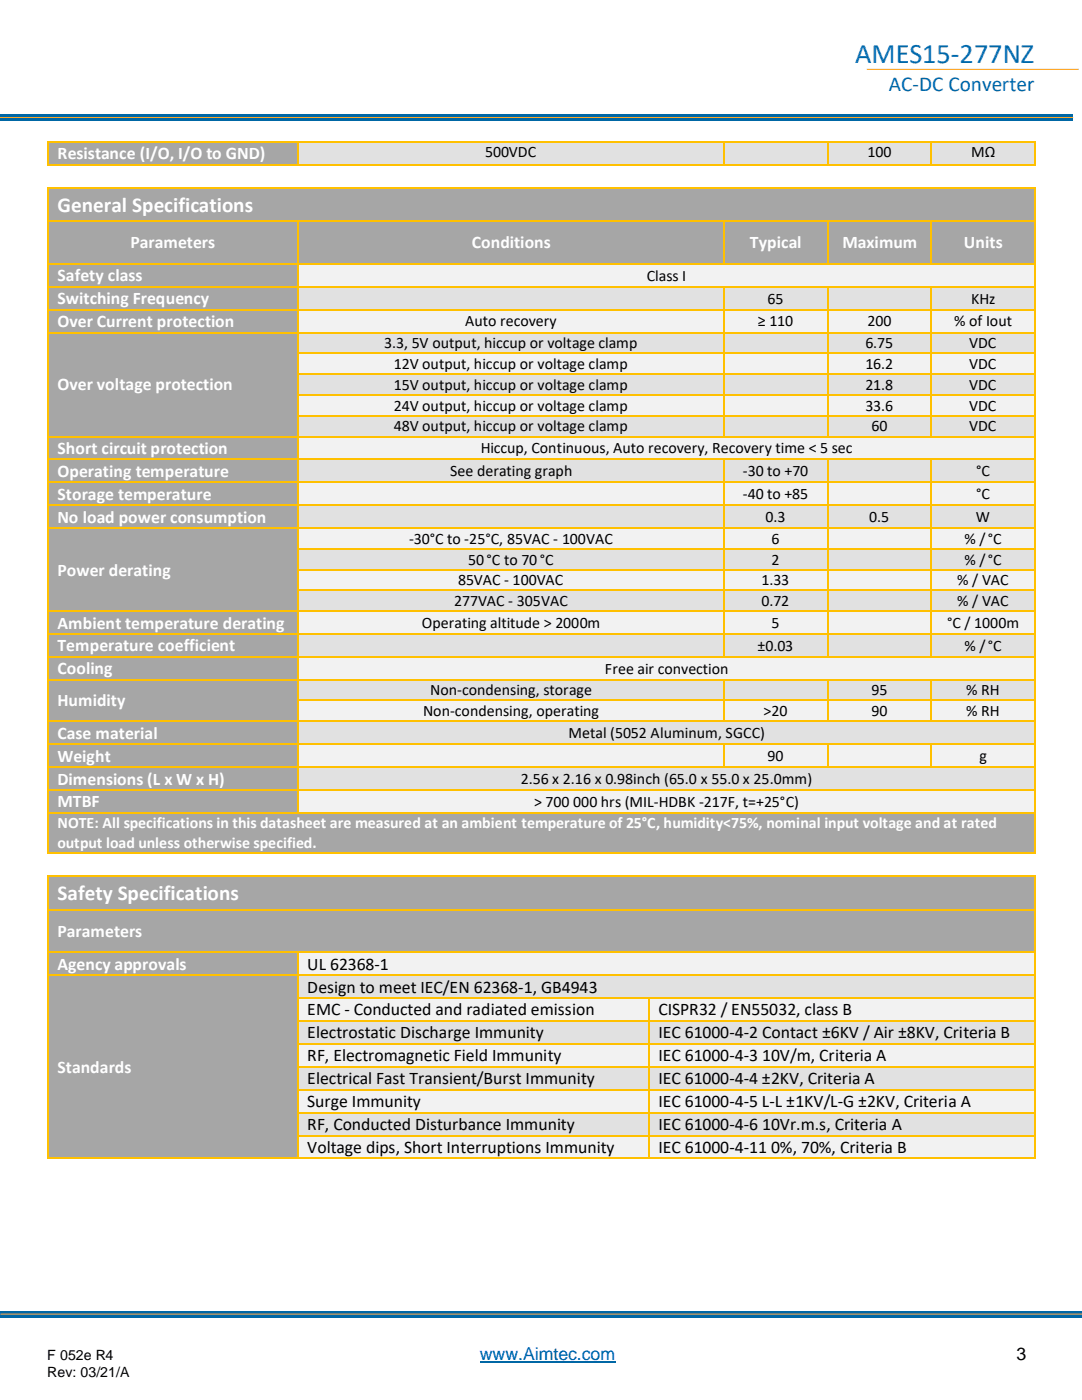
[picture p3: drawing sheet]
<svg xmlns="http://www.w3.org/2000/svg" width="216mm" height="279mm" viewBox="0 0 216 279" stroke-linecap="round" stroke-linejoin="round" font-family="sans-serif">
<defs><g id="words">
<text font-size="5.6" fill="#0070c0" x="170.6" y="12.6">AMES15-277NZ</text>
<text font-size="4.2" fill="#0b68a3" x="177.3" y="18.1">AC-DC Converter</text>
<g font-size="4.2" fill="#fff">
<text x="11.5" y="42.3">General Specifications</text>
<text x="11.5" y="179.6">Safety Specifications</text>
</g>
<g font-size="3.5" fill="#fff">
<text x="11.5" y="31.8">Resistance (I/O, I/O to GND)</text>
<text x="26" y="49.6">Parameters</text>
<text x="94.1" y="49.6">Conditions</text>
<text x="149.6" y="49.6">Typical</text>
<text x="168.1" y="49.6">Maximum</text>
<text x="192.3" y="49.6">Units</text>
<text x="11.5" y="56.1">Safety class</text>
<text x="11.5" y="60.7">Switching Frequency</text>
<text x="11.5" y="65.3">Over Current protection</text>
<text x="11.5" y="77.9">Over voltage protection</text>
<text x="11.5" y="90.5">Short circuit protection</text>
<text x="11.5" y="95.1">Operating temperature</text>
<text x="11.5" y="99.7">Storage temperature</text>
<text x="11.5" y="104.3">No load power consumption</text>
<text x="11.5" y="114.9">Power derating</text>
<text x="11.5" y="125.5">Ambient temperature derating</text>
<text x="11.5" y="130">Temperature coefficient</text>
<text x="11.5" y="134.5">Cooling</text>
<text x="11.5" y="141">Humidity</text>
<text x="11.5" y="147.4">Case material</text>
<text x="11.5" y="152">Weight</text>
<text x="11.5" y="156.6">Dimensions (L x W x H)</text>
<text x="11.5" y="161.1">MTBF</text>
<text x="11.5" y="187">Parameters</text>
<text x="11.5" y="193.6">Agency approvals</text>
<text x="11.5" y="214.1">Standards</text>
</g>
<g font-size="3.5">
<text x="61.3" y="193.6">UL 62368-1</text>
<text x="61.3" y="198.1">Design to meet IEC/EN 62368-1, GB4943</text>
<text x="61.3" y="202.6">EMC - Conducted and radiated emission</text>
<text x="131.4" y="202.6">CISPR32 / EN55032, class B</text>
<text x="61.3" y="207.2">Electrostatic Discharge Immunity</text>
<text x="131.4" y="207.2">IEC 61000-4-2 Contact ±6KV / Air ±8KV, Criteria B</text>
<text x="61.3" y="211.8">RF, Electromagnetic Field Immunity</text>
<text x="131.4" y="211.8">IEC 61000-4-3 10V/m, Criteria A</text>
<text x="61.3" y="216.4">Electrical Fast Transient/Burst Immunity</text>
<text x="61.3" y="221">Surge Immunity</text>
<text x="131.4" y="216.4">IEC 61000-4-4 ±2KV, Criteria A</text>
<text x="131.4" y="221">IEC 61000-4-5 L-L ±1KV/L-G ±2KV, Criteria A</text>
<text x="61.3" y="225.6">RF, Conducted Disturbance Immunity</text>
<text x="131.4" y="225.6">IEC 61000-4-6 10Vr.m.s, Criteria A</text>
<text x="61.3" y="230.1">Voltage dips, Short Interruptions Immunity</text>
<text x="131.4" y="230.1">IEC 61000-4-11 0%, 70%, Criteria B</text>
<text x="202.8" y="271.4">3</text>
</g>
<text font-size="3.5" fill="#00f" x="95.7" y="271.4">www.Aimtec.com</text>
<g font-size="3.2">
<text x="96.8" y="31.4">500VDC</text>
<text x="173.1" y="31.4">100</text>
<text x="193.8" y="31.4">MΩ</text>
<text x="129.1" y="56">Class I</text>
<text x="92.8" y="65.1">Auto recovery</text>
<text x="151.2" y="65.1">≥ 110</text>
<text x="153.2" y="60.6">65</text>
<text x="173.1" y="65.1">200</text>
<text x="190.4" y="65.1">% of Iout</text>
<text x="193.8" y="60.6">KHz</text>
<text x="76.7" y="69.5">3.3, 5V output, hiccup or voltage clamp</text>
<text x="172.7" y="69.5">6.75</text>
<text x="193.4" y="69.5">VDC</text>
<text x="78.6" y="73.7">12V output, hiccup or voltage clamp</text>
<text x="78.6" y="77.8">15V output, hiccup or voltage clamp</text>
<text x="172.7" y="73.7">16.2</text>
<text x="172.7" y="77.8">21.8</text>
<text x="193.4" y="73.7">VDC</text>
<text x="193.4" y="77.8">VDC</text>
<text x="78.6" y="82">24V output, hiccup or voltage clamp</text>
<text x="172.7" y="82">33.6</text>
<text x="193.4" y="82">VDC</text>
<text x="78.6" y="86.1">48V output, hiccup or voltage clamp</text>
<text x="173.9" y="86.1">60</text>
<text x="193.4" y="86.1">VDC</text>
<text x="89.8" y="95">See derating graph</text>
<text x="95.9" y="90.4">Hiccup, Continuous, Auto recovery, Recovery time &lt; 5 sec</text>
<text x="148.2" y="95">-30 to +70</text>
<text x="194.8" y="95">°C</text>
<text x="148.2" y="99.6">-40 to +85</text>
<text x="194.8" y="99.6">°C</text>
<text x="152.7" y="104.2">0.3</text>
<text x="173.5" y="104.2">0.5</text>
<text x="194.7" y="104.2">W</text>
<text x="81.6" y="108.5">-30°C to -25°C, 85VAC - 100VAC</text>
<text x="93.4" y="112.7">50°C to 70°C</text>
<text x="154" y="108.5">6</text>
<text x="154" y="112.7">2</text>
<text x="192.4" y="108.5">% /°C</text>
<text x="192.4" y="112.7">% /°C</text>
<text x="91.4" y="116.8">85VAC - 100VAC</text>
<text x="151.9" y="116.8">1.33</text>
<text x="191" y="116.8">% / VAC</text>
<text x="84.2" y="125.3">Operating altitude &gt; 2000m</text>
<text x="90.6" y="120.9">277VAC - 305VAC</text>
<text x="151.9" y="120.9">0.72</text>
<text x="154" y="125.3">5</text>
<text x="189" y="125.3">°C / 1000m</text>
<text x="191" y="120.9">% / VAC</text>
<text x="151.1" y="129.9">±0.03</text>
<text x="192.4" y="129.9">% /°C</text>
<text x="120.7" y="134.5">Free air convection</text>
<text x="84.4" y="142.9">Non-condensing, operating</text>
<text x="85.8" y="138.8">Non-condensing, storage</text>
<text x="152.4" y="142.9">&gt;20</text>
<text x="173.9" y="138.8">95</text>
<text x="173.9" y="142.9">90</text>
<text x="192.8" y="138.8">% RH</text>
<text x="192.8" y="142.9">% RH</text>
<text x="113.5" y="147.3">Metal (5052 Aluminum, SGCC)</text>
<text x="153.2" y="151.8">90</text>
<text x="195.4" y="151.8">g</text>
<text x="103.9" y="156.4">2.56 x 2.16 x 0.98inch (65.0 x 55.0 x 25.0mm)</text>
<text x="106.6" y="161">&gt; 700 000 hrs (MIL-HDBK -217F, t=+25°C)</text>
</g>
<g font-size="3.2" fill="#fff">
<text x="11.5" y="165.3">NOTE: All specifications in this datasheet are measured at an ambient temperature of 25°C, humidity&lt;75%, nominal input voltage and at rated</text>
<text x="11.5" y="169.2">output load unless otherwise specified.</text>
</g>
<g font-size="2.8">
<text x="9.4" y="271.4">F 052e R4</text>
<text x="9.4" y="274.7">Rev: 03/21/A</text>
</g>
</g></defs>
<path d="M95.7 271.9h27.1" fill="none" stroke="#00f" stroke-width=".26"/>
<path d="M-.1 22.8h214.3v1.3h-214.3z" fill-rule="evenodd" fill="#0067a5"/>
<path d="M172.9 13.8h42.3M-.1 23.4h214.3" fill="none" stroke="#ffa829" stroke-width=".2"/>
<path d="M.1 261.6h215.8v1.3h-215.8z" fill-rule="evenodd" fill="#0067a5"/>
<path d="M.1 262.3h215.8" fill="none" stroke="#ffa829" stroke-width=".2"/>
<g fill="#a6a6a6">
<path d="M9.7 28.4h49.7v4.3h-49.7z" fill-rule="evenodd"/>
<path d="M11.5 28.4h46.1v4.3h-46.1z" fill-rule="evenodd"/>
</g>
<g fill="#e1e1e1">
<path d="M59.6 28.4h84.7v4.3h-84.7z" fill-rule="evenodd"/>
<path d="M61.4 28.4h81.2v3.9h-81.2z" fill-rule="evenodd"/>
<path d="M144.6 28.4h20.5v4.3h-20.5z" fill-rule="evenodd"/>
<path d="M146.4 28.4h16.9v3.9h-16.9z" fill-rule="evenodd"/>
<path d="M165.3 28.4h20.4v4.3h-20.4z" fill-rule="evenodd"/>
<path d="M167.1 28.4h16.9v3.9h-16.9z" fill-rule="evenodd"/>
<path d="M186 28.4h20.5v4.3h-20.5z" fill-rule="evenodd"/>
<path d="M187.8 28.4h16.8v3.9h-16.8z" fill-rule="evenodd"/>
</g>
<g fill="#ffc000">
<path d="M9.4 28.1h.3v.3h-.3z" fill-rule="evenodd"/>
<path d="M9.4 28.1h.3v.3h-.3z" fill-rule="evenodd"/>
</g>
<path d="M9.7 28.3h49.7" fill="none" stroke="#ffc000" stroke-width=".26"/>
<path d="M59.4 28.1h.2v.3h-.2z" fill-rule="evenodd" fill="#ffc000"/>
<path d="M59.6 28.3h84.7" fill="none" stroke="#ffc000" stroke-width=".26"/>
<path d="M144.3 28.1h.3v.3h-.3z" fill-rule="evenodd" fill="#ffc000"/>
<path d="M144.6 28.3h20.5" fill="none" stroke="#ffc000" stroke-width=".26"/>
<path d="M165.1 28.1h.2v.3h-.2z" fill-rule="evenodd" fill="#ffc000"/>
<path d="M165.3 28.3h20.4" fill="none" stroke="#ffc000" stroke-width=".26"/>
<path d="M185.7 28.1h.3v.3h-.3z" fill-rule="evenodd" fill="#ffc000"/>
<path d="M186 28.3h20.4" fill="none" stroke="#ffc000" stroke-width=".26"/>
<g fill="#ffc000">
<path d="M206.4 28.1h.2v.3h-.2z" fill-rule="evenodd"/>
<path d="M206.4 28.1h.2v.3h-.2z" fill-rule="evenodd"/>
</g>
<path d="M9.6 28.4v4.3" fill="none" stroke="#ffc000" stroke-width=".26"/>
<g fill="#ffc000">
<path d="M9.4 32.7h.3v.3h-.3z" fill-rule="evenodd"/>
<path d="M9.4 32.7h.3v.3h-.3z" fill-rule="evenodd"/>
</g>
<path d="M9.7 32.9h49.7M59.5 28.4v4.3" fill="none" stroke="#ffc000" stroke-width=".26"/>
<path d="M59.4 32.7h.2v.3h-.2z" fill-rule="evenodd" fill="#ffc000"/>
<path d="M59.6 32.9h84.7M144.5 28.4v4.3" fill="none" stroke="#ffc000" stroke-width=".26"/>
<path d="M144.3 32.7h.3v.3h-.3z" fill-rule="evenodd" fill="#ffc000"/>
<path d="M144.6 32.9h20.5M165.2 28.4v4.3" fill="none" stroke="#ffc000" stroke-width=".26"/>
<path d="M165.1 32.7h.2v.3h-.2z" fill-rule="evenodd" fill="#ffc000"/>
<path d="M165.3 32.9h20.4M185.9 28.4v4.3" fill="none" stroke="#ffc000" stroke-width=".26"/>
<path d="M185.7 32.7h.3v.3h-.3z" fill-rule="evenodd" fill="#ffc000"/>
<path d="M186 32.9h20.4M206.5 28.4v4.3" fill="none" stroke="#ffc000" stroke-width=".26"/>
<g fill="#ffc000">
<path d="M206.4 32.7h.2v.3h-.2z" fill-rule="evenodd"/>
<path d="M206.4 32.7h.2v.3h-.2z" fill-rule="evenodd"/>
</g>
<g fill="#a6a6a6">
<path d="M9.7 37.6h196.8v6.4h-196.8z" fill-rule="evenodd"/>
<path d="M11.5 38.2h193.1v5.2h-193.1z" fill-rule="evenodd"/>
</g>
<g fill="#ffc000">
<path d="M9.4 37.3h.3v.3h-.3z" fill-rule="evenodd"/>
<path d="M9.4 37.3h.3v.3h-.3z" fill-rule="evenodd"/>
</g>
<path d="M9.7 37.4h196.7" fill="none" stroke="#ffc000" stroke-width=".26"/>
<g fill="#ffc000">
<path d="M206.4 37.3h.2v.3h-.2z" fill-rule="evenodd"/>
<path d="M206.4 37.3h.2v.3h-.2z" fill-rule="evenodd"/>
</g>
<path d="M9.6 37.6v6.4M206.5 37.6v6.4" fill="none" stroke="#ffc000" stroke-width=".26"/>
<g fill="#a6a6a6">
<path d="M9.7 44.3h49.7v8.2h-49.7z" fill-rule="evenodd"/>
<path d="M11.5 46.3h46.1v4.3h-46.1z" fill-rule="evenodd"/>
<path d="M59.6 44.3h84.7v8.2h-84.7z" fill-rule="evenodd"/>
<path d="M61.4 46.3h81.2v4.3h-81.2z" fill-rule="evenodd"/>
<path d="M144.6 44.3h20.5v8.2h-20.5z" fill-rule="evenodd"/>
<path d="M146.4 46.3h16.9v4.3h-16.9z" fill-rule="evenodd"/>
<path d="M165.3 44.3h20.4v8.2h-20.4z" fill-rule="evenodd"/>
<path d="M167.1 46.3h16.9v4.3h-16.9z" fill-rule="evenodd"/>
<path d="M186 44.3h20.5v8.2h-20.5z" fill-rule="evenodd"/>
<path d="M187.8 46.3h16.8v4.3h-16.8z" fill-rule="evenodd"/>
</g>
<path d="M9.4 44h.3v.3h-.3z" fill-rule="evenodd" fill="#ffc000"/>
<path d="M9.7 44.2h49.7" fill="none" stroke="#ffc000" stroke-width=".26"/>
<path d="M59.4 44h.2v.3h-.2z" fill-rule="evenodd" fill="#ffc000"/>
<path d="M59.6 44.2h84.7" fill="none" stroke="#ffc000" stroke-width=".26"/>
<path d="M144.3 44h.3v.3h-.3z" fill-rule="evenodd" fill="#ffc000"/>
<path d="M144.6 44.2h20.5" fill="none" stroke="#ffc000" stroke-width=".26"/>
<path d="M165.1 44h.2v.3h-.2z" fill-rule="evenodd" fill="#ffc000"/>
<path d="M165.3 44.2h20.4" fill="none" stroke="#ffc000" stroke-width=".26"/>
<path d="M185.7 44h.3v.3h-.3z" fill-rule="evenodd" fill="#ffc000"/>
<path d="M186 44.2h20.4" fill="none" stroke="#ffc000" stroke-width=".26"/>
<path d="M206.4 44h.2v.3h-.2z" fill-rule="evenodd" fill="#ffc000"/>
<path d="M9.6 44.3v8.2M59.5 44.3v8.2M144.5 44.3v8.2M165.2 44.3v8.2M185.9 44.3v8.2M206.5 44.3v8.2" fill="none" stroke="#ffc000" stroke-width=".26"/>
<g fill="#a6a6a6">
<path d="M9.7 52.8h49.7v4.3h-49.7z" fill-rule="evenodd"/>
<path d="M11.5 52.8h46.1v4.3h-46.1z" fill-rule="evenodd"/>
</g>
<g fill="#f2f2f2">
<path d="M59.6 52.8h146.9v4.3h-146.9z" fill-rule="evenodd"/>
<path d="M61.4 53h143.2v3.9h-143.2z" fill-rule="evenodd"/>
</g>
<path d="M9.4 52.5h.3v.3h-.3z" fill-rule="evenodd" fill="#ffc000"/>
<path d="M9.7 52.6h49.7" fill="none" stroke="#ffc000" stroke-width=".26"/>
<path d="M59.4 52.5h.2v.3h-.2z" fill-rule="evenodd" fill="#ffc000"/>
<path d="M59.6 52.6h84.7" fill="none" stroke="#ffc000" stroke-width=".26"/>
<path d="M144.3 52.5h.3v.3h-.3z" fill-rule="evenodd" fill="#ffc000"/>
<path d="M144.6 52.6h20.5" fill="none" stroke="#ffc000" stroke-width=".26"/>
<path d="M165.1 52.5h.2v.3h-.2z" fill-rule="evenodd" fill="#ffc000"/>
<path d="M165.3 52.6h20.4" fill="none" stroke="#ffc000" stroke-width=".26"/>
<path d="M185.7 52.5h.3v.3h-.3z" fill-rule="evenodd" fill="#ffc000"/>
<path d="M186 52.6h20.4" fill="none" stroke="#ffc000" stroke-width=".26"/>
<path d="M206.4 52.5h.2v.3h-.2z" fill-rule="evenodd" fill="#ffc000"/>
<path d="M9.6 52.8v4.3M59.5 52.8v4.3M206.5 52.8v4.3" fill="none" stroke="#ffc000" stroke-width=".26"/>
<g fill="#a6a6a6">
<path d="M9.7 57.3h49.7v4.4h-49.7z" fill-rule="evenodd"/>
<path d="M11.5 57.3h46.1v4.4h-46.1z" fill-rule="evenodd"/>
</g>
<g fill="#e1e1e1">
<path d="M59.6 57.3h84.7v4.4h-84.7z" fill-rule="evenodd"/>
<path d="M61.4 57.6h81.2v3.9h-81.2z" fill-rule="evenodd"/>
<path d="M144.6 57.3h20.5v4.4h-20.5z" fill-rule="evenodd"/>
<path d="M146.4 57.6h16.9v3.9h-16.9z" fill-rule="evenodd"/>
<path d="M165.3 57.3h20.4v4.4h-20.4z" fill-rule="evenodd"/>
<path d="M167.1 57.6h16.9v3.9h-16.9z" fill-rule="evenodd"/>
<path d="M186 57.3h20.5v4.4h-20.5z" fill-rule="evenodd"/>
<path d="M187.8 57.6h16.8v3.9h-16.8z" fill-rule="evenodd"/>
</g>
<path d="M9.4 57.1h.3v.2h-.3z" fill-rule="evenodd" fill="#ffc000"/>
<path d="M9.7 57.2h49.7" fill="none" stroke="#ffc000" stroke-width=".26"/>
<path d="M59.4 57.1h.2v.2h-.2z" fill-rule="evenodd" fill="#ffc000"/>
<path d="M59.6 57.2h84.7" fill="none" stroke="#ffc000" stroke-width=".26"/>
<path d="M144.3 57.1h.3v.2h-.3z" fill-rule="evenodd" fill="#ffc000"/>
<path d="M144.6 57.2h20.5" fill="none" stroke="#ffc000" stroke-width=".26"/>
<path d="M165.1 57.1h.2v.2h-.2z" fill-rule="evenodd" fill="#ffc000"/>
<path d="M165.3 57.2h20.4" fill="none" stroke="#ffc000" stroke-width=".26"/>
<path d="M185.7 57.1h.3v.2h-.3z" fill-rule="evenodd" fill="#ffc000"/>
<path d="M186 57.2h20.4" fill="none" stroke="#ffc000" stroke-width=".26"/>
<path d="M206.4 57.1h.2v.2h-.2z" fill-rule="evenodd" fill="#ffc000"/>
<path d="M9.6 57.3v4.4M59.5 57.3v4.4M144.5 57.3v4.4M165.2 57.3v4.4M185.9 57.3v4.4M206.5 57.3v4.4" fill="none" stroke="#ffc000" stroke-width=".26"/>
<g fill="#a6a6a6">
<path d="M9.7 61.9h49.7v4.4h-49.7z" fill-rule="evenodd"/>
<path d="M11.5 61.9h46.1v4.4h-46.1z" fill-rule="evenodd"/>
</g>
<g fill="#f2f2f2">
<path d="M59.6 61.9h84.7v4.4h-84.7z" fill-rule="evenodd"/>
<path d="M61.4 62.2h81.2v3.8h-81.2z" fill-rule="evenodd"/>
<path d="M144.6 61.9h20.5v4.4h-20.5z" fill-rule="evenodd"/>
<path d="M146.4 62.2h16.9v3.8h-16.9z" fill-rule="evenodd"/>
<path d="M165.3 61.9h20.4v4.4h-20.4z" fill-rule="evenodd"/>
<path d="M167.1 62.2h16.9v3.8h-16.9z" fill-rule="evenodd"/>
<path d="M186 61.9h20.5v4.4h-20.5z" fill-rule="evenodd"/>
<path d="M187.8 62.2h16.8v3.8h-16.8z" fill-rule="evenodd"/>
</g>
<path d="M9.4 61.7h.3v.2h-.3z" fill-rule="evenodd" fill="#ffc000"/>
<path d="M9.7 61.8h49.7" fill="none" stroke="#ffc000" stroke-width=".26"/>
<path d="M59.4 61.7h.2v.2h-.2z" fill-rule="evenodd" fill="#ffc000"/>
<path d="M59.6 61.8h84.7" fill="none" stroke="#ffc000" stroke-width=".26"/>
<path d="M144.3 61.7h.3v.2h-.3z" fill-rule="evenodd" fill="#ffc000"/>
<path d="M144.6 61.8h20.5" fill="none" stroke="#ffc000" stroke-width=".26"/>
<path d="M165.1 61.7h.2v.2h-.2z" fill-rule="evenodd" fill="#ffc000"/>
<path d="M165.3 61.8h20.4" fill="none" stroke="#ffc000" stroke-width=".26"/>
<path d="M185.7 61.7h.3v.2h-.3z" fill-rule="evenodd" fill="#ffc000"/>
<path d="M186 61.8h20.4" fill="none" stroke="#ffc000" stroke-width=".26"/>
<path d="M206.4 61.7h.2v.2h-.2z" fill-rule="evenodd" fill="#ffc000"/>
<path d="M9.6 61.9v4.4M59.5 61.9v4.4M144.5 61.9v4.4M165.2 61.9v4.4M185.9 61.9v4.4M206.5 61.9v4.4" fill="none" stroke="#ffc000" stroke-width=".26"/>
<g fill="#a6a6a6">
<path d="M9.7 66.5h49.7v20.5h-49.7z" fill-rule="evenodd"/>
<path d="M11.5 74.6h46.1v4.3h-46.1z" fill-rule="evenodd"/>
</g>
<g fill="#e1e1e1">
<path d="M59.6 66.5h84.7v3.9h-84.7z" fill-rule="evenodd"/>
<path d="M61.4 66.5h81.2v3.9h-81.2z" fill-rule="evenodd"/>
<path d="M144.6 66.5h20.5v3.9h-20.5z" fill-rule="evenodd"/>
<path d="M146.4 66.5h16.9v3.9h-16.9z" fill-rule="evenodd"/>
<path d="M165.3 66.5h20.4v3.9h-20.4z" fill-rule="evenodd"/>
<path d="M167.1 66.5h16.9v3.9h-16.9z" fill-rule="evenodd"/>
<path d="M186 66.5h20.5v3.9h-20.5z" fill-rule="evenodd"/>
<path d="M187.8 66.5h16.8v3.9h-16.8z" fill-rule="evenodd"/>
</g>
<path d="M9.4 66.3h.3v.2h-.3z" fill-rule="evenodd" fill="#ffc000"/>
<path d="M9.7 66.4h49.7" fill="none" stroke="#ffc000" stroke-width=".26"/>
<path d="M59.4 66.3h.2v.2h-.2z" fill-rule="evenodd" fill="#ffc000"/>
<path d="M59.6 66.4h84.7" fill="none" stroke="#ffc000" stroke-width=".26"/>
<path d="M144.3 66.3h.3v.2h-.3z" fill-rule="evenodd" fill="#ffc000"/>
<path d="M144.6 66.4h20.5" fill="none" stroke="#ffc000" stroke-width=".26"/>
<path d="M165.1 66.3h.2v.2h-.2z" fill-rule="evenodd" fill="#ffc000"/>
<path d="M165.3 66.4h20.4" fill="none" stroke="#ffc000" stroke-width=".26"/>
<path d="M185.7 66.3h.3v.2h-.3z" fill-rule="evenodd" fill="#ffc000"/>
<path d="M186 66.4h20.4" fill="none" stroke="#ffc000" stroke-width=".26"/>
<path d="M206.4 66.3h.2v.2h-.2z" fill-rule="evenodd" fill="#ffc000"/>
<path d="M9.6 66.5v3.9M59.5 66.5v3.9M144.5 66.5v3.9M165.2 66.5v3.9M185.9 66.5v3.9M206.5 66.5v3.9" fill="none" stroke="#ffc000" stroke-width=".26"/>
<g fill="#f2f2f2">
<path d="M59.6 70.7h84.7v3.9h-84.7z" fill-rule="evenodd"/>
<path d="M61.4 70.7h81.2v3.9h-81.2z" fill-rule="evenodd"/>
<path d="M144.6 70.7h20.5v3.9h-20.5z" fill-rule="evenodd"/>
<path d="M146.4 70.7h16.9v3.9h-16.9z" fill-rule="evenodd"/>
<path d="M165.3 70.7h20.4v3.9h-20.4z" fill-rule="evenodd"/>
<path d="M167.1 70.7h16.9v3.9h-16.9z" fill-rule="evenodd"/>
<path d="M186 70.7h20.5v3.9h-20.5z" fill-rule="evenodd"/>
<path d="M187.8 70.7h16.8v3.9h-16.8z" fill-rule="evenodd"/>
</g>
<g fill="#ffc000">
<path d="M9.4 70.4h.3v.3h-.3z" fill-rule="evenodd"/>
<path d="M59.4 70.4h.2v.3h-.2z" fill-rule="evenodd"/>
</g>
<path d="M59.6 70.5h84.7" fill="none" stroke="#ffc000" stroke-width=".26"/>
<path d="M144.3 70.4h.3v.3h-.3z" fill-rule="evenodd" fill="#ffc000"/>
<path d="M144.6 70.5h20.5" fill="none" stroke="#ffc000" stroke-width=".26"/>
<path d="M165.1 70.4h.2v.3h-.2z" fill-rule="evenodd" fill="#ffc000"/>
<path d="M165.3 70.5h20.4" fill="none" stroke="#ffc000" stroke-width=".26"/>
<path d="M185.7 70.4h.3v.3h-.3z" fill-rule="evenodd" fill="#ffc000"/>
<path d="M186 70.5h20.4" fill="none" stroke="#ffc000" stroke-width=".26"/>
<path d="M206.4 70.4h.2v.3h-.2z" fill-rule="evenodd" fill="#ffc000"/>
<path d="M9.6 70.7v3.9M59.5 70.7v3.9M144.5 70.7v3.9M165.2 70.7v3.9M185.9 70.7v3.9M206.5 70.7v3.9" fill="none" stroke="#ffc000" stroke-width=".26"/>
<g fill="#e1e1e1">
<path d="M59.6 74.8h84.7v3.9h-84.7z" fill-rule="evenodd"/>
<path d="M61.4 74.8h81.2v3.9h-81.2z" fill-rule="evenodd"/>
<path d="M144.6 74.8h20.5v3.9h-20.5z" fill-rule="evenodd"/>
<path d="M146.4 74.8h16.9v3.9h-16.9z" fill-rule="evenodd"/>
<path d="M165.3 74.8h20.4v3.9h-20.4z" fill-rule="evenodd"/>
<path d="M167.1 74.8h16.9v3.9h-16.9z" fill-rule="evenodd"/>
<path d="M186 74.8h20.5v3.9h-20.5z" fill-rule="evenodd"/>
<path d="M187.8 74.8h16.8v3.9h-16.8z" fill-rule="evenodd"/>
</g>
<g fill="#ffc000">
<path d="M9.4 74.6h.3v.2h-.3z" fill-rule="evenodd"/>
<path d="M59.4 74.6h.2v.2h-.2z" fill-rule="evenodd"/>
</g>
<path d="M59.6 74.7h84.7" fill="none" stroke="#ffc000" stroke-width=".26"/>
<path d="M144.3 74.6h.3v.2h-.3z" fill-rule="evenodd" fill="#ffc000"/>
<path d="M144.6 74.7h20.5" fill="none" stroke="#ffc000" stroke-width=".26"/>
<path d="M165.1 74.6h.2v.2h-.2z" fill-rule="evenodd" fill="#ffc000"/>
<path d="M165.3 74.7h20.4" fill="none" stroke="#ffc000" stroke-width=".26"/>
<path d="M185.7 74.6h.3v.2h-.3z" fill-rule="evenodd" fill="#ffc000"/>
<path d="M186 74.7h20.4" fill="none" stroke="#ffc000" stroke-width=".26"/>
<path d="M206.4 74.6h.2v.2h-.2z" fill-rule="evenodd" fill="#ffc000"/>
<path d="M9.6 74.8v3.9M59.5 74.8v3.9M144.5 74.8v3.9M165.2 74.8v3.9M185.9 74.8v3.9M206.5 74.8v3.9" fill="none" stroke="#ffc000" stroke-width=".26"/>
<g fill="#f2f2f2">
<path d="M59.6 79h84.7v3.8h-84.7z" fill-rule="evenodd"/>
<path d="M61.4 79h81.2v3.8h-81.2z" fill-rule="evenodd"/>
<path d="M144.6 79h20.5v3.8h-20.5z" fill-rule="evenodd"/>
<path d="M146.4 79h16.9v3.8h-16.9z" fill-rule="evenodd"/>
<path d="M165.3 79h20.4v3.8h-20.4z" fill-rule="evenodd"/>
<path d="M167.1 79h16.9v3.8h-16.9z" fill-rule="evenodd"/>
<path d="M186 79h20.5v3.8h-20.5z" fill-rule="evenodd"/>
<path d="M187.8 79h16.8v3.8h-16.8z" fill-rule="evenodd"/>
</g>
<g fill="#ffc000">
<path d="M9.4 78.7h.3v.3h-.3z" fill-rule="evenodd"/>
<path d="M59.4 78.7h.2v.3h-.2z" fill-rule="evenodd"/>
</g>
<path d="M59.6 78.8h84.7" fill="none" stroke="#ffc000" stroke-width=".26"/>
<path d="M144.3 78.7h.3v.3h-.3z" fill-rule="evenodd" fill="#ffc000"/>
<path d="M144.6 78.8h20.5" fill="none" stroke="#ffc000" stroke-width=".26"/>
<path d="M165.1 78.7h.2v.3h-.2z" fill-rule="evenodd" fill="#ffc000"/>
<path d="M165.3 78.8h20.4" fill="none" stroke="#ffc000" stroke-width=".26"/>
<path d="M185.7 78.7h.3v.3h-.3z" fill-rule="evenodd" fill="#ffc000"/>
<path d="M186 78.8h20.4" fill="none" stroke="#ffc000" stroke-width=".26"/>
<path d="M206.4 78.7h.2v.3h-.2z" fill-rule="evenodd" fill="#ffc000"/>
<path d="M9.6 79v3.8M59.5 79v3.8M144.5 79v3.8M165.2 79v3.8M185.9 79v3.8M206.5 79v3.8" fill="none" stroke="#ffc000" stroke-width=".26"/>
<g fill="#e1e1e1">
<path d="M59.6 83.1h84.7v3.9h-84.7z" fill-rule="evenodd"/>
<path d="M61.4 83.1h81.2v3.9h-81.2z" fill-rule="evenodd"/>
<path d="M144.6 83.1h20.5v3.9h-20.5z" fill-rule="evenodd"/>
<path d="M146.4 83.1h16.9v3.9h-16.9z" fill-rule="evenodd"/>
<path d="M165.3 83.1h20.4v3.9h-20.4z" fill-rule="evenodd"/>
<path d="M167.1 83.1h16.9v3.9h-16.9z" fill-rule="evenodd"/>
<path d="M186 83.1h20.5v3.9h-20.5z" fill-rule="evenodd"/>
<path d="M187.8 83.1h16.8v3.9h-16.8z" fill-rule="evenodd"/>
</g>
<g fill="#ffc000">
<path d="M9.4 82.8h.3v.3h-.3z" fill-rule="evenodd"/>
<path d="M59.4 82.8h.2v.3h-.2z" fill-rule="evenodd"/>
</g>
<path d="M59.6 83h84.7" fill="none" stroke="#ffc000" stroke-width=".26"/>
<path d="M144.3 82.8h.3v.3h-.3z" fill-rule="evenodd" fill="#ffc000"/>
<path d="M144.6 83h20.5" fill="none" stroke="#ffc000" stroke-width=".26"/>
<path d="M165.1 82.8h.2v.3h-.2z" fill-rule="evenodd" fill="#ffc000"/>
<path d="M165.3 83h20.4" fill="none" stroke="#ffc000" stroke-width=".26"/>
<path d="M185.7 82.8h.3v.3h-.3z" fill-rule="evenodd" fill="#ffc000"/>
<path d="M186 83h20.4" fill="none" stroke="#ffc000" stroke-width=".26"/>
<path d="M206.4 82.8h.2v.3h-.2z" fill-rule="evenodd" fill="#ffc000"/>
<path d="M9.6 83.1v3.9M59.5 83.1v3.9M144.5 83.1v3.9M165.2 83.1v3.9M185.9 83.1v3.9M206.5 83.1v3.9" fill="none" stroke="#ffc000" stroke-width=".26"/>
<g fill="#a6a6a6">
<path d="M9.7 87.3h49.7v4.2h-49.7z" fill-rule="evenodd"/>
<path d="M11.5 87.3h46.1v4.2h-46.1z" fill-rule="evenodd"/>
</g>
<g fill="#f2f2f2">
<path d="M59.6 87.3h146.9v4.2h-146.9z" fill-rule="evenodd"/>
<path d="M61.4 87.4h143.2v3.9h-143.2z" fill-rule="evenodd"/>
</g>
<path d="M9.4 87h.3v.3h-.3z" fill-rule="evenodd" fill="#ffc000"/>
<path d="M9.7 87.1h49.7" fill="none" stroke="#ffc000" stroke-width=".26"/>
<path d="M59.4 87h.2v.3h-.2z" fill-rule="evenodd" fill="#ffc000"/>
<path d="M59.6 87.1h84.7" fill="none" stroke="#ffc000" stroke-width=".26"/>
<path d="M144.3 87h.3v.3h-.3z" fill-rule="evenodd" fill="#ffc000"/>
<path d="M144.6 87.1h20.5" fill="none" stroke="#ffc000" stroke-width=".26"/>
<path d="M165.1 87h.2v.3h-.2z" fill-rule="evenodd" fill="#ffc000"/>
<path d="M165.3 87.1h20.4" fill="none" stroke="#ffc000" stroke-width=".26"/>
<path d="M185.7 87h.3v.3h-.3z" fill-rule="evenodd" fill="#ffc000"/>
<path d="M186 87.1h20.4" fill="none" stroke="#ffc000" stroke-width=".26"/>
<path d="M206.4 87h.2v.3h-.2z" fill-rule="evenodd" fill="#ffc000"/>
<path d="M9.6 87.3v4.2M59.5 87.3v4.2M206.5 87.3v4.2" fill="none" stroke="#ffc000" stroke-width=".26"/>
<g fill="#a6a6a6">
<path d="M9.7 91.8h49.7v4.3h-49.7z" fill-rule="evenodd"/>
<path d="M11.5 91.8h46.1v4.3h-46.1z" fill-rule="evenodd"/>
</g>
<g fill="#e1e1e1">
<path d="M59.6 91.8h84.7v4.3h-84.7z" fill-rule="evenodd"/>
<path d="M61.4 92h81.2v3.9h-81.2z" fill-rule="evenodd"/>
<path d="M144.6 91.8h20.5v4.3h-20.5z" fill-rule="evenodd"/>
<path d="M146.4 92h16.9v3.9h-16.9z" fill-rule="evenodd"/>
<path d="M165.3 91.8h20.4v4.3h-20.4z" fill-rule="evenodd"/>
<path d="M167.1 92h16.9v3.9h-16.9z" fill-rule="evenodd"/>
<path d="M186 91.8h20.5v4.3h-20.5z" fill-rule="evenodd"/>
<path d="M187.8 92h16.8v3.9h-16.8z" fill-rule="evenodd"/>
</g>
<path d="M9.4 91.5h.3v.3h-.3z" fill-rule="evenodd" fill="#ffc000"/>
<path d="M9.7 91.6h49.7" fill="none" stroke="#ffc000" stroke-width=".26"/>
<path d="M59.4 91.5h.2v.3h-.2z" fill-rule="evenodd" fill="#ffc000"/>
<path d="M59.6 91.6h84.7" fill="none" stroke="#ffc000" stroke-width=".26"/>
<path d="M144.3 91.5h.3v.3h-.3z" fill-rule="evenodd" fill="#ffc000"/>
<path d="M144.6 91.6h20.5" fill="none" stroke="#ffc000" stroke-width=".26"/>
<path d="M165.1 91.5h.2v.3h-.2z" fill-rule="evenodd" fill="#ffc000"/>
<path d="M165.3 91.6h20.4" fill="none" stroke="#ffc000" stroke-width=".26"/>
<path d="M185.7 91.5h.3v.3h-.3z" fill-rule="evenodd" fill="#ffc000"/>
<path d="M186 91.6h20.4" fill="none" stroke="#ffc000" stroke-width=".26"/>
<path d="M206.4 91.5h.2v.3h-.2z" fill-rule="evenodd" fill="#ffc000"/>
<path d="M9.6 91.8v4.3M59.5 91.8v4.3M144.5 91.8v4.3M165.2 91.8v4.3M185.9 91.8v4.3M206.5 91.8v4.3" fill="none" stroke="#ffc000" stroke-width=".26"/>
<g fill="#a6a6a6">
<path d="M9.7 96.3h49.7v4.4h-49.7z" fill-rule="evenodd"/>
<path d="M11.5 96.3h46.1v4.4h-46.1z" fill-rule="evenodd"/>
</g>
<g fill="#f2f2f2">
<path d="M59.6 96.3h84.7v4.4h-84.7z" fill-rule="evenodd"/>
<path d="M61.4 96.6h81.2v3.9h-81.2z" fill-rule="evenodd"/>
<path d="M144.6 96.3h20.5v4.4h-20.5z" fill-rule="evenodd"/>
<path d="M146.4 96.6h16.9v3.9h-16.9z" fill-rule="evenodd"/>
<path d="M165.3 96.3h20.4v4.4h-20.4z" fill-rule="evenodd"/>
<path d="M167.1 96.6h16.9v3.9h-16.9z" fill-rule="evenodd"/>
<path d="M186 96.3h20.5v4.4h-20.5z" fill-rule="evenodd"/>
<path d="M187.8 96.6h16.8v3.9h-16.8z" fill-rule="evenodd"/>
</g>
<path d="M9.4 96.1h.3v.2h-.3z" fill-rule="evenodd" fill="#ffc000"/>
<path d="M9.7 96.2h49.7" fill="none" stroke="#ffc000" stroke-width=".26"/>
<path d="M59.4 96.1h.2v.2h-.2z" fill-rule="evenodd" fill="#ffc000"/>
<path d="M59.6 96.2h84.7" fill="none" stroke="#ffc000" stroke-width=".26"/>
<path d="M144.3 96.1h.3v.2h-.3z" fill-rule="evenodd" fill="#ffc000"/>
<path d="M144.6 96.2h20.5" fill="none" stroke="#ffc000" stroke-width=".26"/>
<path d="M165.1 96.1h.2v.2h-.2z" fill-rule="evenodd" fill="#ffc000"/>
<path d="M165.3 96.2h20.4" fill="none" stroke="#ffc000" stroke-width=".26"/>
<path d="M185.7 96.1h.3v.2h-.3z" fill-rule="evenodd" fill="#ffc000"/>
<path d="M186 96.2h20.4" fill="none" stroke="#ffc000" stroke-width=".26"/>
<path d="M206.4 96.1h.2v.2h-.2z" fill-rule="evenodd" fill="#ffc000"/>
<path d="M9.6 96.3v4.4M59.5 96.3v4.4M144.5 96.3v4.4M165.2 96.3v4.4M185.9 96.3v4.4M206.5 96.3v4.4" fill="none" stroke="#ffc000" stroke-width=".26"/>
<g fill="#a6a6a6">
<path d="M9.7 100.9h49.7v4.4h-49.7z" fill-rule="evenodd"/>
<path d="M11.5 100.9h46.1v4.4h-46.1z" fill-rule="evenodd"/>
</g>
<g fill="#e1e1e1">
<path d="M59.6 100.9h84.7v4.4h-84.7z" fill-rule="evenodd"/>
<path d="M61.4 101.2h81.2v3.9h-81.2z" fill-rule="evenodd"/>
<path d="M144.6 100.9h20.5v4.4h-20.5z" fill-rule="evenodd"/>
<path d="M146.4 101.2h16.9v3.9h-16.9z" fill-rule="evenodd"/>
<path d="M165.3 100.9h20.4v4.4h-20.4z" fill-rule="evenodd"/>
<path d="M167.1 101.2h16.9v3.9h-16.9z" fill-rule="evenodd"/>
<path d="M186 100.9h20.5v4.4h-20.5z" fill-rule="evenodd"/>
<path d="M187.8 101.2h16.8v3.9h-16.8z" fill-rule="evenodd"/>
</g>
<path d="M9.4 100.7h.3v.2h-.3z" fill-rule="evenodd" fill="#ffc000"/>
<path d="M9.7 100.8h49.7" fill="none" stroke="#ffc000" stroke-width=".26"/>
<path d="M59.4 100.7h.2v.2h-.2z" fill-rule="evenodd" fill="#ffc000"/>
<path d="M59.6 100.8h84.7" fill="none" stroke="#ffc000" stroke-width=".26"/>
<path d="M144.3 100.7h.3v.2h-.3z" fill-rule="evenodd" fill="#ffc000"/>
<path d="M144.6 100.8h20.5" fill="none" stroke="#ffc000" stroke-width=".26"/>
<path d="M165.1 100.7h.2v.2h-.2z" fill-rule="evenodd" fill="#ffc000"/>
<path d="M165.3 100.8h20.4" fill="none" stroke="#ffc000" stroke-width=".26"/>
<path d="M185.7 100.7h.3v.2h-.3z" fill-rule="evenodd" fill="#ffc000"/>
<path d="M186 100.8h20.4" fill="none" stroke="#ffc000" stroke-width=".26"/>
<path d="M206.4 100.7h.2v.2h-.2z" fill-rule="evenodd" fill="#ffc000"/>
<path d="M9.6 100.9v4.4M59.5 100.9v4.4M144.5 100.9v4.4M165.2 100.9v4.4M185.9 100.9v4.4M206.5 100.9v4.4" fill="none" stroke="#ffc000" stroke-width=".26"/>
<g fill="#a6a6a6">
<path d="M9.7 105.5h49.7v16.3h-49.7z" fill-rule="evenodd"/>
<path d="M11.5 111.5h46.1v4.3h-46.1z" fill-rule="evenodd"/>
</g>
<g fill="#f2f2f2">
<path d="M59.6 105.5h84.7v3.9h-84.7z" fill-rule="evenodd"/>
<path d="M61.4 105.5h81.2v3.9h-81.2z" fill-rule="evenodd"/>
<path d="M144.6 105.5h20.5v3.9h-20.5z" fill-rule="evenodd"/>
<path d="M146.4 105.5h16.9v3.9h-16.9z" fill-rule="evenodd"/>
<path d="M165.3 105.5h20.4v3.9h-20.4z" fill-rule="evenodd"/>
<path d="M167.1 105.5h16.9v3.9h-16.9z" fill-rule="evenodd"/>
<path d="M186 105.5h20.5v3.9h-20.5z" fill-rule="evenodd"/>
<path d="M187.8 105.5h16.8v3.9h-16.8z" fill-rule="evenodd"/>
</g>
<path d="M9.4 105.3h.3v.2h-.3z" fill-rule="evenodd" fill="#ffc000"/>
<path d="M9.7 105.4h49.7" fill="none" stroke="#ffc000" stroke-width=".26"/>
<path d="M59.4 105.3h.2v.2h-.2z" fill-rule="evenodd" fill="#ffc000"/>
<path d="M59.6 105.4h84.7" fill="none" stroke="#ffc000" stroke-width=".26"/>
<path d="M144.3 105.3h.3v.2h-.3z" fill-rule="evenodd" fill="#ffc000"/>
<path d="M144.6 105.4h20.5" fill="none" stroke="#ffc000" stroke-width=".26"/>
<path d="M165.1 105.3h.2v.2h-.2z" fill-rule="evenodd" fill="#ffc000"/>
<path d="M165.3 105.4h20.4" fill="none" stroke="#ffc000" stroke-width=".26"/>
<path d="M185.7 105.3h.3v.2h-.3z" fill-rule="evenodd" fill="#ffc000"/>
<path d="M186 105.4h20.4" fill="none" stroke="#ffc000" stroke-width=".26"/>
<path d="M206.4 105.3h.2v.2h-.2z" fill-rule="evenodd" fill="#ffc000"/>
<path d="M9.6 105.5v3.9M59.5 105.5v3.9M144.5 105.5v3.9M165.2 105.5v3.9M185.9 105.5v3.9M206.5 105.5v3.9" fill="none" stroke="#ffc000" stroke-width=".26"/>
<g fill="#e1e1e1">
<path d="M59.6 109.7h84.7v3.8h-84.7z" fill-rule="evenodd"/>
<path d="M61.4 109.7h81.2v3.8h-81.2z" fill-rule="evenodd"/>
<path d="M144.6 109.7h20.5v3.8h-20.5z" fill-rule="evenodd"/>
<path d="M146.4 109.7h16.9v3.8h-16.9z" fill-rule="evenodd"/>
<path d="M165.3 109.7h20.4v3.8h-20.4z" fill-rule="evenodd"/>
<path d="M167.1 109.7h16.9v3.8h-16.9z" fill-rule="evenodd"/>
<path d="M186 109.7h20.5v3.8h-20.5z" fill-rule="evenodd"/>
<path d="M187.8 109.7h16.8v3.8h-16.8z" fill-rule="evenodd"/>
</g>
<g fill="#ffc000">
<path d="M9.4 109.4h.3v.3h-.3z" fill-rule="evenodd"/>
<path d="M59.4 109.4h.2v.3h-.2z" fill-rule="evenodd"/>
</g>
<path d="M59.6 109.5h84.7" fill="none" stroke="#ffc000" stroke-width=".26"/>
<path d="M144.3 109.4h.3v.3h-.3z" fill-rule="evenodd" fill="#ffc000"/>
<path d="M144.6 109.5h20.5" fill="none" stroke="#ffc000" stroke-width=".26"/>
<path d="M165.1 109.4h.2v.3h-.2z" fill-rule="evenodd" fill="#ffc000"/>
<path d="M165.3 109.5h20.4" fill="none" stroke="#ffc000" stroke-width=".26"/>
<path d="M185.7 109.4h.3v.3h-.3z" fill-rule="evenodd" fill="#ffc000"/>
<path d="M186 109.5h20.4" fill="none" stroke="#ffc000" stroke-width=".26"/>
<path d="M206.4 109.4h.2v.3h-.2z" fill-rule="evenodd" fill="#ffc000"/>
<path d="M9.6 109.7v3.8M59.5 109.7v3.8M144.5 109.7v3.8M165.2 109.7v3.8M185.9 109.7v3.8M206.5 109.7v3.8" fill="none" stroke="#ffc000" stroke-width=".26"/>
<g fill="#f2f2f2">
<path d="M59.6 113.8h84.7v3.9h-84.7z" fill-rule="evenodd"/>
<path d="M61.4 113.8h81.2v3.9h-81.2z" fill-rule="evenodd"/>
<path d="M144.6 113.8h20.5v3.9h-20.5z" fill-rule="evenodd"/>
<path d="M146.4 113.8h16.9v3.9h-16.9z" fill-rule="evenodd"/>
<path d="M165.3 113.8h20.4v3.9h-20.4z" fill-rule="evenodd"/>
<path d="M167.1 113.8h16.9v3.9h-16.9z" fill-rule="evenodd"/>
<path d="M186 113.8h20.5v3.9h-20.5z" fill-rule="evenodd"/>
<path d="M187.8 113.8h16.8v3.9h-16.8z" fill-rule="evenodd"/>
</g>
<g fill="#ffc000">
<path d="M9.4 113.5h.3v.3h-.3z" fill-rule="evenodd"/>
<path d="M59.4 113.5h.2v.3h-.2z" fill-rule="evenodd"/>
</g>
<path d="M59.6 113.7h84.7" fill="none" stroke="#ffc000" stroke-width=".26"/>
<path d="M144.3 113.5h.3v.3h-.3z" fill-rule="evenodd" fill="#ffc000"/>
<path d="M144.6 113.7h20.5" fill="none" stroke="#ffc000" stroke-width=".26"/>
<path d="M165.1 113.5h.2v.3h-.2z" fill-rule="evenodd" fill="#ffc000"/>
<path d="M165.3 113.7h20.4" fill="none" stroke="#ffc000" stroke-width=".26"/>
<path d="M185.7 113.5h.3v.3h-.3z" fill-rule="evenodd" fill="#ffc000"/>
<path d="M186 113.7h20.4" fill="none" stroke="#ffc000" stroke-width=".26"/>
<path d="M206.4 113.5h.2v.3h-.2z" fill-rule="evenodd" fill="#ffc000"/>
<path d="M9.6 113.8v3.9M59.5 113.8v3.9M144.5 113.8v3.9M165.2 113.8v3.9M185.9 113.8v3.9M206.5 113.8v3.9" fill="none" stroke="#ffc000" stroke-width=".26"/>
<g fill="#e1e1e1">
<path d="M59.6 118h84.7v3.8h-84.7z" fill-rule="evenodd"/>
<path d="M61.4 118h81.2v3.8h-81.2z" fill-rule="evenodd"/>
<path d="M144.6 118h20.5v3.8h-20.5z" fill-rule="evenodd"/>
<path d="M146.4 118h16.9v3.8h-16.9z" fill-rule="evenodd"/>
<path d="M165.3 118h20.4v3.8h-20.4z" fill-rule="evenodd"/>
<path d="M167.1 118h16.9v3.8h-16.9z" fill-rule="evenodd"/>
<path d="M186 118h20.5v3.8h-20.5z" fill-rule="evenodd"/>
<path d="M187.8 118h16.8v3.8h-16.8z" fill-rule="evenodd"/>
</g>
<g fill="#ffc000">
<path d="M9.4 117.7h.3v.3h-.3z" fill-rule="evenodd"/>
<path d="M59.4 117.7h.2v.3h-.2z" fill-rule="evenodd"/>
</g>
<path d="M59.6 117.8h84.7" fill="none" stroke="#ffc000" stroke-width=".26"/>
<path d="M144.3 117.7h.3v.3h-.3z" fill-rule="evenodd" fill="#ffc000"/>
<path d="M144.6 117.8h20.5" fill="none" stroke="#ffc000" stroke-width=".26"/>
<path d="M165.1 117.7h.2v.3h-.2z" fill-rule="evenodd" fill="#ffc000"/>
<path d="M165.3 117.8h20.4" fill="none" stroke="#ffc000" stroke-width=".26"/>
<path d="M185.7 117.7h.3v.3h-.3z" fill-rule="evenodd" fill="#ffc000"/>
<path d="M186 117.8h20.4" fill="none" stroke="#ffc000" stroke-width=".26"/>
<path d="M206.4 117.7h.2v.3h-.2z" fill-rule="evenodd" fill="#ffc000"/>
<path d="M9.6 118v3.8M59.5 118v3.8M144.5 118v3.8M165.2 118v3.8M185.9 118v3.8M206.5 118v3.8" fill="none" stroke="#ffc000" stroke-width=".26"/>
<g fill="#a6a6a6">
<path d="M9.7 122.1h49.7v4.3h-49.7z" fill-rule="evenodd"/>
<path d="M11.5 122.1h46.1v4.3h-46.1z" fill-rule="evenodd"/>
</g>
<g fill="#f2f2f2">
<path d="M59.6 122.1h84.7v4.3h-84.7z" fill-rule="evenodd"/>
<path d="M61.4 122.3h81.2v3.9h-81.2z" fill-rule="evenodd"/>
<path d="M144.6 122.1h20.5v4.3h-20.5z" fill-rule="evenodd"/>
<path d="M146.4 122.3h16.9v3.9h-16.9z" fill-rule="evenodd"/>
<path d="M165.3 122.1h20.4v4.3h-20.4z" fill-rule="evenodd"/>
<path d="M167.1 122.3h16.9v3.9h-16.9z" fill-rule="evenodd"/>
<path d="M186 122.1h20.5v4.3h-20.5z" fill-rule="evenodd"/>
<path d="M187.8 122.3h16.8v3.9h-16.8z" fill-rule="evenodd"/>
</g>
<path d="M9.4 121.8h.3v.3h-.3z" fill-rule="evenodd" fill="#ffc000"/>
<path d="M9.7 122h49.7" fill="none" stroke="#ffc000" stroke-width=".26"/>
<path d="M59.4 121.8h.2v.3h-.2z" fill-rule="evenodd" fill="#ffc000"/>
<path d="M59.6 122h84.7" fill="none" stroke="#ffc000" stroke-width=".26"/>
<path d="M144.3 121.8h.3v.3h-.3z" fill-rule="evenodd" fill="#ffc000"/>
<path d="M144.6 122h20.5" fill="none" stroke="#ffc000" stroke-width=".26"/>
<path d="M165.1 121.8h.2v.3h-.2z" fill-rule="evenodd" fill="#ffc000"/>
<path d="M165.3 122h20.4" fill="none" stroke="#ffc000" stroke-width=".26"/>
<path d="M185.7 121.8h.3v.3h-.3z" fill-rule="evenodd" fill="#ffc000"/>
<path d="M186 122h20.4" fill="none" stroke="#ffc000" stroke-width=".26"/>
<path d="M206.4 121.8h.2v.3h-.2z" fill-rule="evenodd" fill="#ffc000"/>
<path d="M9.6 122.1v4.3M59.5 122.1v4.3M144.5 122.1v4.3M165.2 122.1v4.3M185.9 122.1v4.3M206.5 122.1v4.3" fill="none" stroke="#ffc000" stroke-width=".26"/>
<g fill="#a6a6a6">
<path d="M9.7 126.7h49.7v4.2h-49.7z" fill-rule="evenodd"/>
<path d="M11.5 126.7h46.1v4.2h-46.1z" fill-rule="evenodd"/>
</g>
<g fill="#e1e1e1">
<path d="M59.6 126.7h84.7v4.2h-84.7z" fill-rule="evenodd"/>
<path d="M61.4 126.9h81.2v3.8h-81.2z" fill-rule="evenodd"/>
<path d="M144.6 126.7h20.5v4.2h-20.5z" fill-rule="evenodd"/>
<path d="M146.4 126.9h16.9v3.8h-16.9z" fill-rule="evenodd"/>
<path d="M165.3 126.7h20.4v4.2h-20.4z" fill-rule="evenodd"/>
<path d="M167.1 126.9h16.9v3.8h-16.9z" fill-rule="evenodd"/>
<path d="M186 126.7h20.5v4.2h-20.5z" fill-rule="evenodd"/>
<path d="M187.8 126.9h16.8v3.8h-16.8z" fill-rule="evenodd"/>
</g>
<path d="M9.4 126.4h.3v.3h-.3z" fill-rule="evenodd" fill="#ffc000"/>
<path d="M9.7 126.6h49.7" fill="none" stroke="#ffc000" stroke-width=".26"/>
<path d="M59.4 126.4h.2v.3h-.2z" fill-rule="evenodd" fill="#ffc000"/>
<path d="M59.6 126.6h84.7" fill="none" stroke="#ffc000" stroke-width=".26"/>
<path d="M144.3 126.4h.3v.3h-.3z" fill-rule="evenodd" fill="#ffc000"/>
<path d="M144.6 126.6h20.5" fill="none" stroke="#ffc000" stroke-width=".26"/>
<path d="M165.1 126.4h.2v.3h-.2z" fill-rule="evenodd" fill="#ffc000"/>
<path d="M165.3 126.6h20.4" fill="none" stroke="#ffc000" stroke-width=".26"/>
<path d="M185.7 126.4h.3v.3h-.3z" fill-rule="evenodd" fill="#ffc000"/>
<path d="M186 126.6h20.4" fill="none" stroke="#ffc000" stroke-width=".26"/>
<path d="M206.4 126.4h.2v.3h-.2z" fill-rule="evenodd" fill="#ffc000"/>
<path d="M9.6 126.7v4.2M59.5 126.7v4.2M144.5 126.7v4.2M165.2 126.7v4.2M185.9 126.7v4.2M206.5 126.7v4.2" fill="none" stroke="#ffc000" stroke-width=".26"/>
<g fill="#a6a6a6">
<path d="M9.7 131.2h49.7v4.3h-49.7z" fill-rule="evenodd"/>
<path d="M11.5 131.2h46.1v4.3h-46.1z" fill-rule="evenodd"/>
</g>
<g fill="#f2f2f2">
<path d="M59.6 131.2h146.9v4.3h-146.9z" fill-rule="evenodd"/>
<path d="M61.4 131.5h143.2v3.8h-143.2z" fill-rule="evenodd"/>
</g>
<path d="M9.4 130.9h.3v.3h-.3z" fill-rule="evenodd" fill="#ffc000"/>
<path d="M9.7 131.1h49.7" fill="none" stroke="#ffc000" stroke-width=".26"/>
<path d="M59.4 130.9h.2v.3h-.2z" fill-rule="evenodd" fill="#ffc000"/>
<path d="M59.6 131.1h84.7" fill="none" stroke="#ffc000" stroke-width=".26"/>
<path d="M144.3 130.9h.3v.3h-.3z" fill-rule="evenodd" fill="#ffc000"/>
<path d="M144.6 131.1h20.5" fill="none" stroke="#ffc000" stroke-width=".26"/>
<path d="M165.1 130.9h.2v.3h-.2z" fill-rule="evenodd" fill="#ffc000"/>
<path d="M165.3 131.1h20.4" fill="none" stroke="#ffc000" stroke-width=".26"/>
<path d="M185.7 130.9h.3v.3h-.3z" fill-rule="evenodd" fill="#ffc000"/>
<path d="M186 131.1h20.4" fill="none" stroke="#ffc000" stroke-width=".26"/>
<path d="M206.4 130.9h.2v.3h-.2z" fill-rule="evenodd" fill="#ffc000"/>
<path d="M9.6 131.2v4.3M59.5 131.2v4.3M206.5 131.2v4.3" fill="none" stroke="#ffc000" stroke-width=".26"/>
<g fill="#a6a6a6">
<path d="M9.7 135.8h49.7v8h-49.7z" fill-rule="evenodd"/>
<path d="M11.5 137.6h46.1v4.3h-46.1z" fill-rule="evenodd"/>
</g>
<g fill="#e1e1e1">
<path d="M59.6 135.8h84.7v3.9h-84.7z" fill-rule="evenodd"/>
<path d="M61.4 135.8h81.2v3.9h-81.2z" fill-rule="evenodd"/>
<path d="M144.6 135.8h20.5v3.9h-20.5z" fill-rule="evenodd"/>
<path d="M146.4 135.8h16.9v3.9h-16.9z" fill-rule="evenodd"/>
<path d="M165.3 135.8h20.4v3.9h-20.4z" fill-rule="evenodd"/>
<path d="M167.1 135.8h16.9v3.9h-16.9z" fill-rule="evenodd"/>
<path d="M186 135.8h20.5v3.9h-20.5z" fill-rule="evenodd"/>
<path d="M187.8 135.8h16.8v3.9h-16.8z" fill-rule="evenodd"/>
</g>
<path d="M9.4 135.5h.3v.3h-.3z" fill-rule="evenodd" fill="#ffc000"/>
<path d="M9.7 135.6h49.7" fill="none" stroke="#ffc000" stroke-width=".26"/>
<path d="M59.4 135.5h.2v.3h-.2z" fill-rule="evenodd" fill="#ffc000"/>
<path d="M59.6 135.6h84.7" fill="none" stroke="#ffc000" stroke-width=".26"/>
<path d="M144.3 135.5h.3v.3h-.3z" fill-rule="evenodd" fill="#ffc000"/>
<path d="M144.6 135.6h20.5" fill="none" stroke="#ffc000" stroke-width=".26"/>
<path d="M165.1 135.5h.2v.3h-.2z" fill-rule="evenodd" fill="#ffc000"/>
<path d="M165.3 135.6h20.4" fill="none" stroke="#ffc000" stroke-width=".26"/>
<path d="M185.7 135.5h.3v.3h-.3z" fill-rule="evenodd" fill="#ffc000"/>
<path d="M186 135.6h20.4" fill="none" stroke="#ffc000" stroke-width=".26"/>
<path d="M206.4 135.5h.2v.3h-.2z" fill-rule="evenodd" fill="#ffc000"/>
<path d="M9.6 135.8v3.9M59.5 135.8v3.9M144.5 135.8v3.9M165.2 135.8v3.9M185.9 135.8v3.9M206.5 135.8v3.9" fill="none" stroke="#ffc000" stroke-width=".26"/>
<g fill="#f2f2f2">
<path d="M59.6 139.9h84.7v3.9h-84.7z" fill-rule="evenodd"/>
<path d="M61.4 139.9h81.2v3.9h-81.2z" fill-rule="evenodd"/>
<path d="M144.6 139.9h20.5v3.9h-20.5z" fill-rule="evenodd"/>
<path d="M146.4 139.9h16.9v3.9h-16.9z" fill-rule="evenodd"/>
<path d="M165.3 139.9h20.4v3.9h-20.4z" fill-rule="evenodd"/>
<path d="M167.1 139.9h16.9v3.9h-16.9z" fill-rule="evenodd"/>
<path d="M186 139.9h20.5v3.9h-20.5z" fill-rule="evenodd"/>
<path d="M187.8 139.9h16.8v3.9h-16.8z" fill-rule="evenodd"/>
</g>
<g fill="#ffc000">
<path d="M9.4 139.7h.3v.2h-.3z" fill-rule="evenodd"/>
<path d="M59.4 139.7h.2v.2h-.2z" fill-rule="evenodd"/>
</g>
<path d="M59.6 139.8h84.7" fill="none" stroke="#ffc000" stroke-width=".26"/>
<path d="M144.3 139.7h.3v.2h-.3z" fill-rule="evenodd" fill="#ffc000"/>
<path d="M144.6 139.8h20.5" fill="none" stroke="#ffc000" stroke-width=".26"/>
<path d="M165.1 139.7h.2v.2h-.2z" fill-rule="evenodd" fill="#ffc000"/>
<path d="M165.3 139.8h20.4" fill="none" stroke="#ffc000" stroke-width=".26"/>
<path d="M185.7 139.7h.3v.2h-.3z" fill-rule="evenodd" fill="#ffc000"/>
<path d="M186 139.8h20.4" fill="none" stroke="#ffc000" stroke-width=".26"/>
<path d="M206.4 139.7h.2v.2h-.2z" fill-rule="evenodd" fill="#ffc000"/>
<path d="M9.6 139.9v3.9M59.5 139.9v3.9M144.5 139.9v3.9M165.2 139.9v3.9M185.9 139.9v3.9M206.5 139.9v3.9" fill="none" stroke="#ffc000" stroke-width=".26"/>
<g fill="#a6a6a6">
<path d="M9.7 144.1h49.7v4.3h-49.7z" fill-rule="evenodd"/>
<path d="M11.5 144.1h46.1v4.3h-46.1z" fill-rule="evenodd"/>
</g>
<g fill="#e1e1e1">
<path d="M59.6 144.1h146.9v4.3h-146.9z" fill-rule="evenodd"/>
<path d="M61.4 144.3h143.2v3.9h-143.2z" fill-rule="evenodd"/>
</g>
<path d="M9.4 143.8h.3v.3h-.3z" fill-rule="evenodd" fill="#ffc000"/>
<path d="M9.7 143.9h49.7" fill="none" stroke="#ffc000" stroke-width=".26"/>
<path d="M59.4 143.8h.2v.3h-.2z" fill-rule="evenodd" fill="#ffc000"/>
<path d="M59.6 143.9h84.7" fill="none" stroke="#ffc000" stroke-width=".26"/>
<path d="M144.3 143.8h.3v.3h-.3z" fill-rule="evenodd" fill="#ffc000"/>
<path d="M144.6 143.9h20.5" fill="none" stroke="#ffc000" stroke-width=".26"/>
<path d="M165.1 143.8h.2v.3h-.2z" fill-rule="evenodd" fill="#ffc000"/>
<path d="M165.3 143.9h20.4" fill="none" stroke="#ffc000" stroke-width=".26"/>
<path d="M185.7 143.8h.3v.3h-.3z" fill-rule="evenodd" fill="#ffc000"/>
<path d="M186 143.9h20.4" fill="none" stroke="#ffc000" stroke-width=".26"/>
<path d="M206.4 143.8h.2v.3h-.2z" fill-rule="evenodd" fill="#ffc000"/>
<path d="M9.6 144.1v4.3M59.5 144.1v4.3M206.5 144.1v4.3" fill="none" stroke="#ffc000" stroke-width=".26"/>
<g fill="#a6a6a6">
<path d="M9.7 148.7h49.7v4.3h-49.7z" fill-rule="evenodd"/>
<path d="M11.5 148.7h46.1v4.3h-46.1z" fill-rule="evenodd"/>
</g>
<g fill="#f2f2f2">
<path d="M59.6 148.7h84.7v4.3h-84.7z" fill-rule="evenodd"/>
<path d="M61.4 148.8h81.2v3.9h-81.2z" fill-rule="evenodd"/>
<path d="M144.6 148.7h20.5v4.3h-20.5z" fill-rule="evenodd"/>
<path d="M146.4 148.8h16.9v3.9h-16.9z" fill-rule="evenodd"/>
<path d="M165.3 148.7h20.4v4.3h-20.4z" fill-rule="evenodd"/>
<path d="M167.1 148.8h16.9v3.9h-16.9z" fill-rule="evenodd"/>
<path d="M186 148.7h20.5v4.3h-20.5z" fill-rule="evenodd"/>
<path d="M187.8 148.8h16.8v3.9h-16.8z" fill-rule="evenodd"/>
</g>
<path d="M9.4 148.4h.3v.2h-.3z" fill-rule="evenodd" fill="#ffc000"/>
<path d="M9.7 148.5h49.7" fill="none" stroke="#ffc000" stroke-width=".26"/>
<path d="M59.4 148.4h.2v.2h-.2z" fill-rule="evenodd" fill="#ffc000"/>
<path d="M59.6 148.5h84.7" fill="none" stroke="#ffc000" stroke-width=".26"/>
<path d="M144.3 148.4h.3v.2h-.3z" fill-rule="evenodd" fill="#ffc000"/>
<path d="M144.6 148.5h20.5" fill="none" stroke="#ffc000" stroke-width=".26"/>
<path d="M165.1 148.4h.2v.2h-.2z" fill-rule="evenodd" fill="#ffc000"/>
<path d="M165.3 148.5h20.4" fill="none" stroke="#ffc000" stroke-width=".26"/>
<path d="M185.7 148.4h.3v.2h-.3z" fill-rule="evenodd" fill="#ffc000"/>
<path d="M186 148.5h20.4" fill="none" stroke="#ffc000" stroke-width=".26"/>
<path d="M206.4 148.4h.2v.2h-.2z" fill-rule="evenodd" fill="#ffc000"/>
<path d="M9.6 148.7v4.3M59.5 148.7v4.3M144.5 148.7v4.3M165.2 148.7v4.3M185.9 148.7v4.3M206.5 148.7v4.3" fill="none" stroke="#ffc000" stroke-width=".26"/>
<g fill="#a6a6a6">
<path d="M9.7 153.2h49.7v4.4h-49.7z" fill-rule="evenodd"/>
<path d="M11.5 153.2h46.1v4.4h-46.1z" fill-rule="evenodd"/>
</g>
<g fill="#e1e1e1">
<path d="M59.6 153.2h146.9v4.4h-146.9z" fill-rule="evenodd"/>
<path d="M61.4 153.4h143.2v3.9h-143.2z" fill-rule="evenodd"/>
</g>
<path d="M9.4 153h.3v.2h-.3z" fill-rule="evenodd" fill="#ffc000"/>
<path d="M9.7 153.1h49.7" fill="none" stroke="#ffc000" stroke-width=".26"/>
<path d="M59.4 153h.2v.2h-.2z" fill-rule="evenodd" fill="#ffc000"/>
<path d="M59.6 153.1h84.7" fill="none" stroke="#ffc000" stroke-width=".26"/>
<path d="M144.3 153h.3v.2h-.3z" fill-rule="evenodd" fill="#ffc000"/>
<path d="M144.6 153.1h20.5" fill="none" stroke="#ffc000" stroke-width=".26"/>
<path d="M165.1 153h.2v.2h-.2z" fill-rule="evenodd" fill="#ffc000"/>
<path d="M165.3 153.1h20.4" fill="none" stroke="#ffc000" stroke-width=".26"/>
<path d="M185.7 153h.3v.2h-.3z" fill-rule="evenodd" fill="#ffc000"/>
<path d="M186 153.1h20.4" fill="none" stroke="#ffc000" stroke-width=".26"/>
<path d="M206.4 153h.2v.2h-.2z" fill-rule="evenodd" fill="#ffc000"/>
<path d="M9.6 153.2v4.4M59.5 153.2v4.4M206.5 153.2v4.4" fill="none" stroke="#ffc000" stroke-width=".26"/>
<g fill="#a6a6a6">
<path d="M9.7 157.8h49.7v4.3h-49.7z" fill-rule="evenodd"/>
<path d="M11.5 157.8h46.1v4.3h-46.1z" fill-rule="evenodd"/>
</g>
<g fill="#f2f2f2">
<path d="M59.6 157.8h146.9v4.3h-146.9z" fill-rule="evenodd"/>
<path d="M61.4 158h143.2v3.9h-143.2z" fill-rule="evenodd"/>
</g>
<path d="M9.4 157.6h.3v.2h-.3z" fill-rule="evenodd" fill="#ffc000"/>
<path d="M9.7 157.7h49.7" fill="none" stroke="#ffc000" stroke-width=".26"/>
<path d="M59.4 157.6h.2v.2h-.2z" fill-rule="evenodd" fill="#ffc000"/>
<path d="M59.6 157.7h146.8" fill="none" stroke="#ffc000" stroke-width=".26"/>
<path d="M206.4 157.6h.2v.2h-.2z" fill-rule="evenodd" fill="#ffc000"/>
<path d="M9.6 157.8v4.3M59.5 157.8v4.3M206.5 157.8v4.3" fill="none" stroke="#ffc000" stroke-width=".26"/>
<g fill="#a6a6a6">
<path d="M9.7 162.3h196.8v7.8h-196.8z" fill-rule="evenodd"/>
<path d="M11.5 162.3h193.1v3.9h-193.1z" fill-rule="evenodd"/>
<path d="M11.5 166.2h193.1v3.9h-193.1z" fill-rule="evenodd"/>
</g>
<path d="M9.4 162.1h.3v.2h-.3z" fill-rule="evenodd" fill="#ffc000"/>
<path d="M9.7 162.2h49.7" fill="none" stroke="#ffc000" stroke-width=".26"/>
<path d="M59.4 162.1h.2v.2h-.2z" fill-rule="evenodd" fill="#ffc000"/>
<path d="M59.6 162.2h146.8" fill="none" stroke="#ffc000" stroke-width=".26"/>
<path d="M206.4 162.1h.2v.2h-.2z" fill-rule="evenodd" fill="#ffc000"/>
<path d="M9.6 162.3v7.8" fill="none" stroke="#ffc000" stroke-width=".26"/>
<g fill="#ffc000">
<path d="M9.4 170.1h.3v.3h-.3z" fill-rule="evenodd"/>
<path d="M9.4 170.1h.3v.3h-.3z" fill-rule="evenodd"/>
</g>
<path d="M9.7 170.2h196.7M206.5 162.3v7.8" fill="none" stroke="#ffc000" stroke-width=".26"/>
<g fill="#ffc000">
<path d="M206.4 170.1h.2v.3h-.2z" fill-rule="evenodd"/>
<path d="M206.4 170.1h.2v.3h-.2z" fill-rule="evenodd"/>
</g>
<g fill="#a6a6a6">
<path d="M9.7 174.9h196.8v6.6h-196.8z" fill-rule="evenodd"/>
<path d="M11.5 175.6h193.1v5.2h-193.1z" fill-rule="evenodd"/>
</g>
<g fill="#ffc000">
<path d="M9.4 174.7h.3v.2h-.3z" fill-rule="evenodd"/>
<path d="M9.4 174.7h.3v.2h-.3z" fill-rule="evenodd"/>
</g>
<path d="M9.7 174.8h196.7" fill="none" stroke="#ffc000" stroke-width=".26"/>
<g fill="#ffc000">
<path d="M206.4 174.7h.2v.2h-.2z" fill-rule="evenodd"/>
<path d="M206.4 174.7h.2v.2h-.2z" fill-rule="evenodd"/>
</g>
<path d="M9.6 174.9v6.6M206.5 174.9v6.6" fill="none" stroke="#ffc000" stroke-width=".26"/>
<g fill="#a6a6a6">
<path d="M9.7 181.7h196.8v8.2h-196.8z" fill-rule="evenodd"/>
<path d="M11.5 183.7h193.1v4.3h-193.1z" fill-rule="evenodd"/>
</g>
<path d="M9.4 181.5h.3v.2h-.3z" fill-rule="evenodd" fill="#ffc000"/>
<path d="M9.7 181.6h196.7" fill="none" stroke="#ffc000" stroke-width=".26"/>
<path d="M206.4 181.5h.2v.2h-.2z" fill-rule="evenodd" fill="#ffc000"/>
<path d="M9.6 181.7v8.2M206.5 181.7v8.2" fill="none" stroke="#ffc000" stroke-width=".26"/>
<g fill="#a6a6a6">
<path d="M9.7 190.2h49.6v4.3h-49.6z" fill-rule="evenodd"/>
<path d="M11.5 190.2h46v4.3h-46z" fill-rule="evenodd"/>
</g>
<g fill="#f2f2f2">
<path d="M59.6 190.2h146.9v4.3h-146.9z" fill-rule="evenodd"/>
<path d="M61.3 190.2h143.3v4.3h-143.3z" fill-rule="evenodd"/>
</g>
<path d="M9.4 189.9h.3v.3h-.3z" fill-rule="evenodd" fill="#ffc000"/>
<path d="M9.7 190.1h49.6" fill="none" stroke="#ffc000" stroke-width=".26"/>
<path d="M59.3 189.9h.3v.3h-.3z" fill-rule="evenodd" fill="#ffc000"/>
<path d="M59.6 190.1h146.8" fill="none" stroke="#ffc000" stroke-width=".26"/>
<path d="M206.4 189.9h.2v.3h-.2z" fill-rule="evenodd" fill="#ffc000"/>
<path d="M9.6 190.2v4.3M59.4 190.2v4.3M206.5 190.2v4.3" fill="none" stroke="#ffc000" stroke-width=".26"/>
<g fill="#a6a6a6">
<path d="M9.7 194.8h49.6v36.3h-49.6z" fill-rule="evenodd"/>
<path d="M11.5 210.8h46v4.3h-46z" fill-rule="evenodd"/>
</g>
<g fill="#e1e1e1">
<path d="M59.6 194.8h146.9v4.3h-146.9z" fill-rule="evenodd"/>
<path d="M61.3 194.8h143.3v4.3h-143.3z" fill-rule="evenodd"/>
</g>
<path d="M9.4 194.5h.3v.3h-.3z" fill-rule="evenodd" fill="#ffc000"/>
<path d="M9.7 194.7h49.6" fill="none" stroke="#ffc000" stroke-width=".26"/>
<path d="M59.3 194.5h.3v.3h-.3z" fill-rule="evenodd" fill="#ffc000"/>
<path d="M59.6 194.7h146.8" fill="none" stroke="#ffc000" stroke-width=".26"/>
<path d="M206.4 194.5h.2v.3h-.2z" fill-rule="evenodd" fill="#ffc000"/>
<path d="M9.6 194.8v4.3M59.4 194.8v4.3M206.5 194.8v4.3" fill="none" stroke="#ffc000" stroke-width=".26"/>
<g fill="#f2f2f2">
<path d="M59.6 199.4h69.7v4.2h-69.7z" fill-rule="evenodd"/>
<path d="M61.3 199.4h66.3v4.2h-66.3z" fill-rule="evenodd"/>
<path d="M129.6 199.4h76.9v4.2h-76.9z" fill-rule="evenodd"/>
<path d="M131.4 199.4h73.2v4.2h-73.2z" fill-rule="evenodd"/>
</g>
<g fill="#ffc000">
<path d="M9.4 199.1h.3v.3h-.3z" fill-rule="evenodd"/>
<path d="M59.3 199.1h.3v.3h-.3z" fill-rule="evenodd"/>
</g>
<path d="M59.6 199.2h69.7" fill="none" stroke="#ffc000" stroke-width=".26"/>
<path d="M129.3 199.1h.3v.3h-.3z" fill-rule="evenodd" fill="#ffc000"/>
<path d="M129.6 199.2h76.8" fill="none" stroke="#ffc000" stroke-width=".26"/>
<path d="M206.4 199.1h.2v.3h-.2z" fill-rule="evenodd" fill="#ffc000"/>
<path d="M9.6 199.4v4.2M59.4 199.4v4.2M129.5 199.4v4.2M206.5 199.4v4.2" fill="none" stroke="#ffc000" stroke-width=".26"/>
<g fill="#e1e1e1">
<path d="M59.6 203.9h69.7v4.3h-69.7z" fill-rule="evenodd"/>
<path d="M61.3 203.9h66.3v4.3h-66.3z" fill-rule="evenodd"/>
<path d="M129.6 203.9h76.9v4.3h-76.9z" fill-rule="evenodd"/>
<path d="M131.4 203.9h73.2v4.3h-73.2z" fill-rule="evenodd"/>
</g>
<g fill="#ffc000">
<path d="M9.4 203.6h.3v.3h-.3z" fill-rule="evenodd"/>
<path d="M59.3 203.6h.3v.3h-.3z" fill-rule="evenodd"/>
</g>
<path d="M59.6 203.7h69.7" fill="none" stroke="#ffc000" stroke-width=".26"/>
<path d="M129.3 203.6h.3v.3h-.3z" fill-rule="evenodd" fill="#ffc000"/>
<path d="M129.6 203.7h76.8" fill="none" stroke="#ffc000" stroke-width=".26"/>
<path d="M206.4 203.6h.2v.3h-.2z" fill-rule="evenodd" fill="#ffc000"/>
<path d="M9.6 203.9v4.3M59.4 203.9v4.3M129.5 203.9v4.3M206.5 203.9v4.3" fill="none" stroke="#ffc000" stroke-width=".26"/>
<g fill="#f2f2f2">
<path d="M59.6 208.5h69.7v4.3h-69.7z" fill-rule="evenodd"/>
<path d="M61.3 208.5h66.3v4.3h-66.3z" fill-rule="evenodd"/>
<path d="M129.6 208.5h76.9v4.3h-76.9z" fill-rule="evenodd"/>
<path d="M131.4 208.5h73.2v4.3h-73.2z" fill-rule="evenodd"/>
</g>
<g fill="#ffc000">
<path d="M9.4 208.2h.3v.3h-.3z" fill-rule="evenodd"/>
<path d="M59.3 208.2h.3v.3h-.3z" fill-rule="evenodd"/>
</g>
<path d="M59.6 208.3h69.7" fill="none" stroke="#ffc000" stroke-width=".26"/>
<path d="M129.3 208.2h.3v.3h-.3z" fill-rule="evenodd" fill="#ffc000"/>
<path d="M129.6 208.3h76.8" fill="none" stroke="#ffc000" stroke-width=".26"/>
<path d="M206.4 208.2h.2v.3h-.2z" fill-rule="evenodd" fill="#ffc000"/>
<path d="M9.6 208.5v4.3M59.4 208.5v4.3M129.5 208.5v4.3M206.5 208.5v4.3" fill="none" stroke="#ffc000" stroke-width=".26"/>
<g fill="#e1e1e1">
<path d="M59.6 213.1h69.7v4.3h-69.7z" fill-rule="evenodd"/>
<path d="M61.3 213.1h66.3v4.3h-66.3z" fill-rule="evenodd"/>
<path d="M129.6 213.1h76.9v4.3h-76.9z" fill-rule="evenodd"/>
<path d="M131.4 213.1h73.2v4.3h-73.2z" fill-rule="evenodd"/>
</g>
<g fill="#ffc000">
<path d="M9.4 212.8h.3v.3h-.3z" fill-rule="evenodd"/>
<path d="M59.3 212.8h.3v.3h-.3z" fill-rule="evenodd"/>
</g>
<path d="M59.6 212.9h69.7" fill="none" stroke="#ffc000" stroke-width=".26"/>
<path d="M129.3 212.8h.3v.3h-.3z" fill-rule="evenodd" fill="#ffc000"/>
<path d="M129.6 212.9h76.8" fill="none" stroke="#ffc000" stroke-width=".26"/>
<path d="M206.4 212.8h.2v.3h-.2z" fill-rule="evenodd" fill="#ffc000"/>
<path d="M9.6 213.1v4.3M59.4 213.1v4.3M129.5 213.1v4.3M206.5 213.1v4.3" fill="none" stroke="#ffc000" stroke-width=".26"/>
<g fill="#f2f2f2">
<path d="M59.6 217.6h69.7v4.4h-69.7z" fill-rule="evenodd"/>
<path d="M61.3 217.6h66.3v4.4h-66.3z" fill-rule="evenodd"/>
<path d="M129.6 217.6h76.9v4.4h-76.9z" fill-rule="evenodd"/>
<path d="M131.4 217.6h73.2v4.4h-73.2z" fill-rule="evenodd"/>
</g>
<g fill="#ffc000">
<path d="M9.4 217.4h.3v.2h-.3z" fill-rule="evenodd"/>
<path d="M59.3 217.4h.3v.2h-.3z" fill-rule="evenodd"/>
</g>
<path d="M59.6 217.5h69.7" fill="none" stroke="#ffc000" stroke-width=".26"/>
<path d="M129.3 217.4h.3v.2h-.3z" fill-rule="evenodd" fill="#ffc000"/>
<path d="M129.6 217.5h76.8" fill="none" stroke="#ffc000" stroke-width=".26"/>
<path d="M206.4 217.4h.2v.2h-.2z" fill-rule="evenodd" fill="#ffc000"/>
<path d="M9.6 217.6v4.4M59.4 217.6v4.4M129.5 217.6v4.4M206.5 217.6v4.4" fill="none" stroke="#ffc000" stroke-width=".26"/>
<g fill="#e1e1e1">
<path d="M59.6 222.2h69.7v4.4h-69.7z" fill-rule="evenodd"/>
<path d="M61.3 222.2h66.3v4.4h-66.3z" fill-rule="evenodd"/>
<path d="M129.6 222.2h76.9v4.4h-76.9z" fill-rule="evenodd"/>
<path d="M131.4 222.2h73.2v4.4h-73.2z" fill-rule="evenodd"/>
</g>
<g fill="#ffc000">
<path d="M9.4 222h.3v.2h-.3z" fill-rule="evenodd"/>
<path d="M59.3 222h.3v.2h-.3z" fill-rule="evenodd"/>
</g>
<path d="M59.6 222.1h69.7" fill="none" stroke="#ffc000" stroke-width=".26"/>
<path d="M129.3 222h.3v.2h-.3z" fill-rule="evenodd" fill="#ffc000"/>
<path d="M129.6 222.1h76.8" fill="none" stroke="#ffc000" stroke-width=".26"/>
<path d="M206.4 222h.2v.2h-.2z" fill-rule="evenodd" fill="#ffc000"/>
<path d="M9.6 222.2v4.4M59.4 222.2v4.4M129.5 222.2v4.4M206.5 222.2v4.4" fill="none" stroke="#ffc000" stroke-width=".26"/>
<g fill="#f2f2f2">
<path d="M59.6 226.8h69.7v4.3h-69.7z" fill-rule="evenodd"/>
<path d="M61.3 226.8h66.3v4.3h-66.3z" fill-rule="evenodd"/>
<path d="M129.6 226.8h76.9v4.3h-76.9z" fill-rule="evenodd"/>
<path d="M131.4 226.8h73.2v4.3h-73.2z" fill-rule="evenodd"/>
</g>
<g fill="#ffc000">
<path d="M9.4 226.6h.3v.2h-.3z" fill-rule="evenodd"/>
<path d="M59.3 226.6h.3v.2h-.3z" fill-rule="evenodd"/>
</g>
<path d="M59.6 226.7h69.7" fill="none" stroke="#ffc000" stroke-width=".26"/>
<path d="M129.3 226.6h.3v.2h-.3z" fill-rule="evenodd" fill="#ffc000"/>
<path d="M129.6 226.7h76.8" fill="none" stroke="#ffc000" stroke-width=".26"/>
<path d="M206.4 226.6h.2v.2h-.2z" fill-rule="evenodd" fill="#ffc000"/>
<path d="M9.6 226.8v4.3" fill="none" stroke="#ffc000" stroke-width=".26"/>
<g fill="#ffc000">
<path d="M9.4 231.1h.3v.2h-.3z" fill-rule="evenodd"/>
<path d="M9.4 231.1h.3v.2h-.3z" fill-rule="evenodd"/>
</g>
<path d="M9.7 231.2h49.6M59.4 226.8v4.3" fill="none" stroke="#ffc000" stroke-width=".26"/>
<path d="M59.3 231.1h.3v.2h-.3z" fill-rule="evenodd" fill="#ffc000"/>
<path d="M59.6 231.2h69.7M129.5 226.8v4.3" fill="none" stroke="#ffc000" stroke-width=".26"/>
<path d="M129.3 231.1h.3v.2h-.3z" fill-rule="evenodd" fill="#ffc000"/>
<path d="M129.6 231.2h76.8M206.5 226.8v4.3" fill="none" stroke="#ffc000" stroke-width=".26"/>
<g fill="#ffc000">
<path d="M206.4 231.1h.2v.2h-.2z" fill-rule="evenodd"/>
<path d="M206.4 231.1h.2v.2h-.2z" fill-rule="evenodd"/>
</g>
<use href="#words"/>
</svg>
